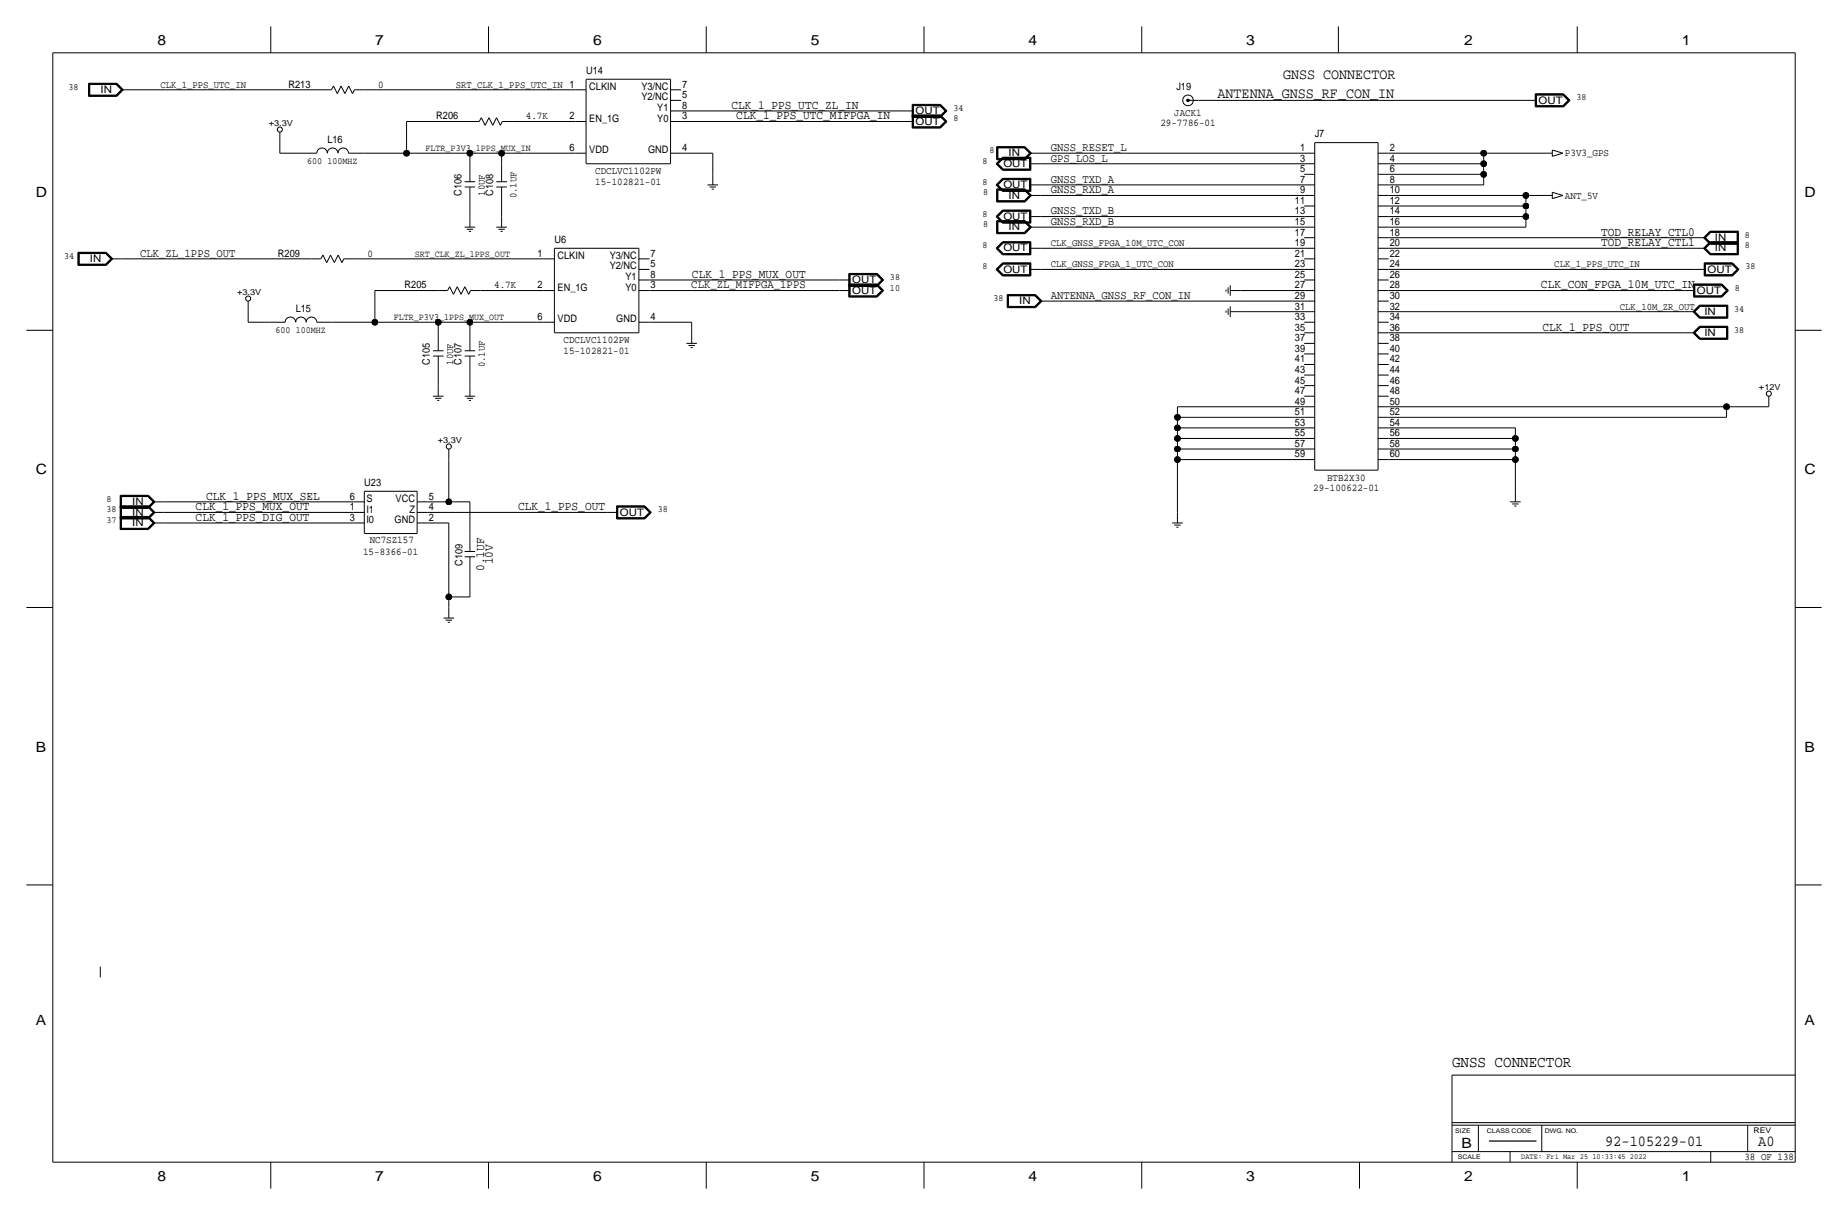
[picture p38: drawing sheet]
<svg xmlns="http://www.w3.org/2000/svg" width="444mm" height="292mm" viewBox="0 0 444 292" stroke-linecap="round" stroke-linejoin="round" font-family="sans-serif">
<defs><g id="words">
<text font-size="3.8" x="349.2" y="256.5">GNSS CONNECTOR</text>
<g font-size="3.7">
<text x="386.1" y="275.6">92-105229-01</text>
<text x="422.9" y="275.6">A0</text>
</g>
<g font-size="3.6">
<text x="292.9" y="23.6">ANTENNA_GNSS_RF_CON_IN</text>
<text x="308.6" y="19.1">GNSS CONNECTOR</text>
</g>
<g font-size="3.4">
<text x="37.9" y="10.8">8</text>
<text x="90.3" y="10.8">7</text>
<text x="142.6" y="10.8">6</text>
<text x="195" y="10.8">5</text>
<text x="247.4" y="10.8">4</text>
<text x="299.8" y="10.8">3</text>
<text x="352.2" y="10.8">2</text>
<text x="404.5" y="10.8">1</text>
<text x="8.6" y="47.3">D</text>
<text x="434" y="47.3">D</text>
<text x="8.6" y="114">C</text>
<text x="434" y="114">C</text>
<text x="8.6" y="180.7">B</text>
<text x="434" y="180.7">B</text>
<text x="8.6" y="246.4">A</text>
<text x="434" y="246.4">A</text>
<text x="351.5" y="275.9">B</text>
<text x="37.9" y="283.8">8</text>
<text x="90.3" y="283.8">7</text>
<text x="142.6" y="283.8">6</text>
<text x="195" y="283.8">5</text>
<text x="247.4" y="283.8">4</text>
<text x="299.8" y="283.8">3</text>
<text x="352.1" y="283.8">2</text>
<text x="404.5" y="283.8">1</text>
</g>
<g font-size="3">
<text x="175.9" y="26.2">CLK_1_PPS_UTC_ZL_IN</text>
<text x="177.1" y="28.7">CLK_1_PPS_UTC_MIFPGA_IN</text>
<text x="385.1" y="56.6">TOD_RELAY_CTL0</text>
<text x="385.1" y="59.2">TOD_RELAY_CTL1</text>
<text x="166.4" y="66.8">CLK_1_PPS_MUX_OUT</text>
<text x="370.7" y="69.3">CLK_CON_FPGA_10M_UTC_IN</text>
<text x="371" y="79.5">CLK_1_PPS_OUT</text>
<text x="47.1" y="122.7">CLK_1_PPS_MUX_OUT</text>
<text x="47.1" y="125.2">CLK_1_PPS_DIG_OUT</text>
<text x="49.6" y="120.1">CLK_1_PPS_MUX_SEL</text>
<text x="124.6" y="122.7">CLK_1_PPS_OUT</text>
<text x="116.5" y="137.3" transform="rotate(-90 116.5 137.3)">0.1UF</text>
<text x="118.6" y="135.7" transform="rotate(-90 118.6 135.7)">10V</text>
</g>
<g font-size="2.9">
<text x="252.7" y="38.9">GPS_LOS_L</text>
<text x="252.7" y="36.3">GNSS_RESET_L</text>
<text x="252.7" y="46.5">GNSS_RXD_A</text>
<text x="252.7" y="43.9">GNSS_TXD_A</text>
<text x="252.7" y="51.6">GNSS_TXD_B</text>
<text x="252.7" y="54.1">GNSS_RXD_B</text>
<text x="33.7" y="61.7">CLK_ZL_1PPS_OUT</text>
<text x="166.3" y="69.3">CLK_ZL_MIFPGA_1PPS</text>
<text x="252.7" y="71.9">ANTENNA_GNSS_RF_CON_IN</text>
</g>
<g font-size="2.5">
<text x="141" y="17.8">U14</text>
<text x="24.2" y="22.4">IN</text>
<text x="69.4" y="21.1">R213</text>
<text x="90.9" y="21.1">0</text>
<text x="141.7" y="21.6">CLKIN</text>
<text x="154.3" y="21.6">Y3/NC</text>
<text x="164.1" y="21.1">7</text>
<text x="164.1" y="23.6">5</text>
<text x="282.9" y="21.6">J19</text>
<text x="104.9" y="28.7">R206</text>
<text x="126.5" y="28.7">4.7K</text>
<text x="136.9" y="28.7">2</text>
<text x="141.7" y="29.2">EN_1G</text>
<text x="154.3" y="24.1">Y2/NC</text>
<text x="158.1" y="29.2">Y0</text>
<text x="158.1" y="26.7">Y1</text>
<text x="164.1" y="26.2">8</text>
<text x="164.1" y="28.7">3</text>
<text x="220.2" y="27.4">OUT</text>
<text x="220.2" y="30">OUT</text>
<text x="282.4" y="27.9">JACK1</text>
<text x="370.1" y="24.9">OUT</text>
<text x="78.7" y="34.3">L16</text>
<text x="279.1" y="30.2">29-7786-01</text>
<text x="316.2" y="33">J7</text>
<text x="136.9" y="36.3">6</text>
<text x="141.7" y="36.8">VDD</text>
<text x="143.2" y="41.9">CDCLVC1102PW</text>
<text x="155.9" y="36.8">GND</text>
<text x="164.1" y="36.3">4</text>
<text x="241.3" y="40.1">OUT</text>
<text x="242.6" y="37.6">IN</text>
<text x="312.7" y="41.4">5</text>
<text x="312.7" y="38.8">3</text>
<text x="312.7" y="36.3">1</text>
<text x="334.3" y="41.4">6</text>
<text x="334.3" y="38.8">4</text>
<text x="334.3" y="36.3">2</text>
<text x="376.4" y="37.6">P3V3_GPS</text>
<text x="111" y="47.1" transform="rotate(-90 111 47.1)">C106</text>
<text x="118.6" y="47.1" transform="rotate(-90 118.6 47.1)">C108</text>
<text x="143.2" y="44.5">15-102821-01</text>
<text x="241.3" y="45.2">OUT</text>
<text x="242.6" y="47.8">IN</text>
<text x="312.7" y="46.5">9</text>
<text x="312.7" y="43.9">7</text>
<text x="334.3" y="46.5">10</text>
<text x="334.3" y="43.9">8</text>
<text x="376.4" y="47.8">ANT_5V</text>
<text x="241.3" y="52.8">OUT</text>
<text x="311.5" y="51.5">13</text>
<text x="311.5" y="49">11</text>
<text x="334.3" y="51.5">14</text>
<text x="334.3" y="49">12</text>
<text x="133.4" y="58.4">U6</text>
<text x="242.6" y="55.4">IN</text>
<text x="311.5" y="59.2">19</text>
<text x="311.5" y="56.6">17</text>
<text x="311.5" y="54.1">15</text>
<text x="334.3" y="59.2">20</text>
<text x="334.3" y="56.6">18</text>
<text x="334.3" y="54.1">16</text>
<text x="412.5" y="57.9">IN</text>
<text x="21.6" y="63">IN</text>
<text x="66.8" y="61.7">R209</text>
<text x="88.4" y="61.7">0</text>
<text x="129.3" y="61.7">1</text>
<text x="134.1" y="62.2">CLKIN</text>
<text x="146.6" y="64.8">Y2/NC</text>
<text x="146.6" y="62.2">Y3/NC</text>
<text x="156.5" y="61.7">7</text>
<text x="156.5" y="64.3">5</text>
<text x="241.3" y="65.5">OUT</text>
<text x="241.3" y="60.5">OUT</text>
<text x="311.5" y="64.3">23</text>
<text x="311.5" y="61.7">21</text>
<text x="334.3" y="64.3">24</text>
<text x="334.3" y="61.7">22</text>
<text x="410.7" y="65.5">OUT</text>
<text x="412.5" y="60.5">IN</text>
<text x="97.3" y="69.3">R205</text>
<text x="118.9" y="69.3">4.7K</text>
<text x="129.3" y="69.3">2</text>
<text x="134.1" y="69.8">EN_1G</text>
<text x="150.5" y="69.8">Y0</text>
<text x="150.5" y="67.3">Y1</text>
<text x="156.5" y="66.8">8</text>
<text x="156.5" y="69.3">3</text>
<text x="205" y="70.6">OUT</text>
<text x="205" y="68.1">OUT</text>
<text x="311.5" y="71.9">29</text>
<text x="311.5" y="69.3">27</text>
<text x="311.5" y="66.8">25</text>
<text x="334.3" y="71.9">30</text>
<text x="334.3" y="69.3">28</text>
<text x="334.3" y="66.8">26</text>
<text x="408.2" y="70.6">OUT</text>
<text x="71.1" y="74.9">L15</text>
<text x="129.3" y="77">6</text>
<text x="134.1" y="77.5">VDD</text>
<text x="148.2" y="77.5">GND</text>
<text x="156.5" y="77">4</text>
<text x="245.2" y="73.2">IN</text>
<text x="311.5" y="77">33</text>
<text x="311.5" y="74.4">31</text>
<text x="334.3" y="77">34</text>
<text x="334.3" y="74.4">32</text>
<text x="410" y="75.7">IN</text>
<text x="135.5" y="82.5">CDCLVC1102PW</text>
<text x="311.5" y="82">37</text>
<text x="311.5" y="79.5">35</text>
<text x="334.3" y="82">38</text>
<text x="334.3" y="79.5">36</text>
<text x="410" y="80.8">IN</text>
<text x="103.4" y="87.7" transform="rotate(-90 103.4 87.7)">C105</text>
<text x="111" y="87.7" transform="rotate(-90 111 87.7)">C107</text>
<text x="135.5" y="85.1">15-102821-01</text>
<text x="311.5" y="89.7">43</text>
<text x="311.5" y="87.1">41</text>
<text x="311.5" y="84.6">39</text>
<text x="334.3" y="89.7">44</text>
<text x="334.3" y="87.1">42</text>
<text x="334.3" y="84.6">40</text>
<text x="311.5" y="94.7">47</text>
<text x="311.5" y="92.2">45</text>
<text x="334.3" y="94.7">48</text>
<text x="334.3" y="92.2">46</text>
<text x="311.5" y="99.8">51</text>
<text x="311.5" y="97.3">49</text>
<text x="334.3" y="99.8">52</text>
<text x="334.3" y="97.3">50</text>
<text x="311.5" y="107.4">57</text>
<text x="311.5" y="104.9">55</text>
<text x="311.5" y="102.4">53</text>
<text x="334.3" y="107.4">58</text>
<text x="334.3" y="104.9">56</text>
<text x="334.3" y="102.4">54</text>
<text x="311.5" y="110">59</text>
<text x="334.3" y="110">60</text>
<text x="87.6" y="116.8">U23</text>
<text x="315.9" y="118.1">29-100622-01</text>
<text x="319.2" y="115.6">BTB2X30</text>
<text x="31.8" y="121.4">IN</text>
<text x="31.8" y="124">IN</text>
<text x="84.1" y="120.1">6</text>
<text x="84.1" y="122.7">1</text>
<text x="84.1" y="125.2">3</text>
<text x="88.1" y="120.7">S</text>
<text x="88.1" y="123.2">I1</text>
<text x="88.1" y="125.8">I0</text>
<text x="94.9" y="125.8">GND</text>
<text x="95.2" y="120.7">VCC</text>
<text x="98.5" y="123.2">Z</text>
<text x="103.1" y="122.7">4</text>
<text x="103.1" y="120.1">5</text>
<text x="103.1" y="125.2">2</text>
<text x="149.1" y="124">OUT</text>
<text x="31.8" y="126.5">IN</text>
<text x="88.9" y="130.7">NC7SZ157</text>
<text x="87.3" y="133.3">15-8366-01</text>
<text x="111.3" y="136" transform="rotate(-90 111.3 136)">C109</text>
<text x="419.6" y="278.9">38 OF 138</text>
</g>
<g font-size="2.4">
<text x="38.6" y="21.1">CLK_1_PPS_UTC_IN</text>
<text x="109.6" y="21.1">SRT_CLK_1_PPS_UTC_IN 1</text>
<text x="116.6" y="47" transform="rotate(-90 116.6 47)">10UF</text>
<text x="124.2" y="47.7" transform="rotate(-90 124.2 47.7)">0.1UF</text>
<text x="252.7" y="59.2">CLK_GNSS_FPGA_10M_UTC_CON</text>
<text x="252.7" y="64.3">CLK_GNSS_FPGA_1_UTC_CON</text>
<text x="373.9" y="64.3">CLK_1_PPS_UTC_IN</text>
<text x="389.6" y="74.4">CLK_10M_ZR_OUT</text>
<text x="109" y="87.7" transform="rotate(-90 109 87.7)">10UF</text>
<text x="116.6" y="88.3" transform="rotate(-90 116.6 88.3)">0.1UF</text>
</g>
<g font-size="2.3">
<text x="16.5" y="21.6">38</text>
<text x="229.3" y="26.7">34</text>
<text x="229.3" y="29.2">8</text>
<text x="379.2" y="24.1">38</text>
<text x="73.9" y="39.4">600</text>
<text x="78.7" y="39.4">100MHZ</text>
<text x="102.4" y="36.3">FLTR_P3V3_1PPS_MUX_IN</text>
<text x="236.3" y="39.4">8</text>
<text x="238" y="36.8">8</text>
<text x="236.3" y="44.5">8</text>
<text x="236.5" y="47">8</text>
<text x="236.3" y="52.1">8</text>
<text x="236.3" y="59.7">8</text>
<text x="236.5" y="54.6">8</text>
<text x="419.7" y="59.7">8</text>
<text x="419.7" y="57.2">8</text>
<text x="15.4" y="62.2">34</text>
<text x="99.7" y="61.7">SRT_CLK_ZL_1PPS_OUT</text>
<text x="236.3" y="64.8">8</text>
<text x="419.8" y="64.8">38</text>
<text x="214.1" y="69.8">10</text>
<text x="214.1" y="67.3">38</text>
<text x="417.3" y="69.9">8</text>
<text x="94.7" y="77">FLTR_P3V3_1PPS_MUX_OUT</text>
<text x="239" y="72.4">38</text>
<text x="417.1" y="74.9">34</text>
<text x="66.2" y="80">600</text>
<text x="71.1" y="80">100MHZ</text>
<text x="417.1" y="80">38</text>
<text x="25.6" y="123.2">38</text>
<text x="25.6" y="125.7">37</text>
<text x="25.7" y="120.6">8</text>
<text x="158.2" y="123.2">38</text>
</g>
<g font-size="2">
<text x="64.6" y="30.3">+3.3V</text>
<text x="57" y="71">+3.3V</text>
<text x="423.1" y="93.8">+12V</text>
<text x="105.3" y="106.5">+3.3V</text>
</g>
<g font-size="1.9">
<text x="421.8" y="272.3">REV</text>
<text x="365.9" y="278.7">DATE: Fri Mar 25 10:33:45 2022</text>
</g>
<g font-size="1.5">
<text x="350" y="272.3">SIZE</text>
<text x="357.6" y="272.3">CLASS CODE</text>
<text x="371.6" y="272.3">DWG. NO.</text>
<text x="350.7" y="278.7">SCALE</text>
</g>
</g></defs>
<g fill="none" stroke="#000" stroke-width=".24">
<path d="M12.7 12.7h419.1zM12.7 12.7v266.7zM65.1 6.3v6.4zM117.5 6.3v6.4zM141 19.1v20.3zM141 19.1h20.3zM161.3 19.1v20.3zM169.9 6.3v6.4zM222.2 6.3v6.4zM274.6 6.3v6.4zM321.9 6.3v6.4zM379.4 6.3v6.4z"/>
<path d="M431.8 12.7v266.7zM21.3 20v3.2zM21.3 23.2h6.8zM21.3 20h6.8zM21.4 20.1h6.6zM21.4 20.1v3zM21.4 23.1h6.6zM21.5 20.2v2.8zM21.5 23h6.5zM21.5 20.2h6.5zM21.6 20.3h6.3zM21.6 20.3v2.6z"/>
<path d="M21.6 22.9h6.3zM27.9 22.9l1.3-1.3zM27.9 20.3l1.3 1.3zM28 23l1.4-1.4zM28 20.2l1.4 1.4zM28 23.1l1.5-1.5zM28 20.1l1.5 1.5zM28.1 20l1.6 1.6zM28.1 23.2l1.6-1.6zM29.2 21.6h2.5zM31.7 21.6h45.8zM67.3 36.8h5.1z"/>
<path d="M67.3 34.3v2.5zM67.3 31.8v2.5zM72.4 36.8h3.8zM76.2 36.8a1.27 1.27 0 0 1 1.3-1.2 1.27 1.27 0 0 1 1.2 1.2 1.27 1.27 0 0 1 1.3-1.2 1.27 1.27 0 0 1 1.3 1.2 1.27 1.27 0 0 1 1.3-1.2 1.27 1.27 0 0 1 1.2 1.2M77.5 21.6h2.2zM80.2 20.7l-.5 .9zM80.2 20.7l.9 1.8zM82 20.7l1 1.8zM82 20.7l-.9 1.8zM83.8 36.8h3.8zM83.9 20.7l-.9 1.8zM83.9 20.7l.9 1.8z"/>
<path d="M85.2 21.6h2.4zM85.2 21.6l-.4 .9zM87.6 36.8h10.2zM87.6 21.6h50.8zM97.8 36.8h15.2zM97.8 29.2h15.2zM97.8 29.2v7.6zM113 36.8h7.6zM113 36.8v2.6zM113 29.2h2.3zM113 39.4v4.3zM115.8 28.3l-.5 .9z"/>
<path d="M115.8 28.3l.9 1.8zM117.6 28.3l.9 1.8zM117.6 28.3l-.9 1.8zM119.4 28.3l-.9 1.8zM119.4 28.3l.9 1.8zM120.6 36.8h17.8zM120.6 36.8v2.6zM120.6 39.4v4.3zM120.8 29.2l-.5 .9zM120.8 29.2h2.4zM123.2 29.2h15.2zM138.4 29.2h2.6z"/>
<path d="M138.4 21.6h2.6zM138.4 36.8h2.6zM141 39.4h20.3zM161.3 29.2h2.5zM161.3 24.1h2.5zM161.3 26.7h2.5zM161.3 21.6h2.5zM161.3 36.8h2.5zM163.8 36.8h7.6zM163.8 29.2h53.4zM163.8 26.7h53.4zM171.4 36.8v5.1z"/>
<path d="M217.2 26.7h2.5zM217.2 29.2h2.5zM219.4 28.2h6.8zM219.4 25.1v3.1zM219.4 30.8h6.8zM219.4 27.6v3.2zM219.4 25.1h6.8zM219.4 27.6h6.8zM219.5 25.2v2.9zM219.5 28.1h6.7zM219.5 27.7v3zM219.5 30.7h6.7z"/>
<path d="M219.5 25.2h6.7zM219.5 27.7h6.7zM219.6 25.3h6.5zM219.6 27.8h6.5zM219.6 25.3v2.7zM219.6 28h6.5zM219.6 27.8v2.8zM219.6 30.6h6.5zM219.7 25.4h6.4zM219.7 25.4v2.5zM219.7 27.9h6.4zM219.7 27.9v2.6z"/>
<path d="M219.7 30.5h6.4zM226.1 27.9l1.2-1.2zM226.1 30.5l1.2-1.3zM226.1 25.4l1.2 1.3zM226.1 27.9l1.2 1.3zM226.1 28l1.4-1.3zM226.1 30.6l1.4-1.4zM226.1 25.3l1.4 1.4zM226.1 27.8l1.4 1.4zM226.2 25.2l1.4 1.5zM226.2 27.7l1.4 1.5zM226.2 28.1l1.4-1.4z"/>
<path d="M226.2 30.7l1.4-1.5zM226.2 25.1l1.6 1.6zM226.2 27.6l1.6 1.6zM226.2 28.2l1.6-1.5zM226.2 30.8l1.6-1.6zM239.6 39.4l1.5 1.5zM239.6 39.4l1.5-1.6zM239.7 35.3h6.8zM239.7 39.4l1.5 1.4zM239.7 39.4l1.5-1.5zM239.7 35.3v3.1zM239.7 38.4h6.8z"/>
<path d="M239.8 35.4v2.9zM239.8 38.3h6.7zM239.8 35.4h6.7zM239.9 39.4l1.3-1.4zM239.9 39.4l1.3 1.3zM239.9 35.5v2.7zM239.9 38.2h6.5zM239.9 35.5h6.5zM240 39.4l1.3 1.2zM240 39.4l1.3-1.3zM240 35.6h6.4zM240 35.6v2.5z"/>
<path d="M240 38.1h6.4zM241.1 37.8h6.9zM241.2 37.9h6.7zM241.2 38h6.6zM241.3 38.1h6.3zM246.4 35.6l1.2 1.2zM246.4 38.1l1.3-1.3zM246.4 38.2l1.4-1.4zM246.4 35.5l1.4 1.3zM246.5 35.4l1.5 1.4zM246.5 38.4l1.6-1.6zM246.5 35.3l1.6 1.5z"/>
<path d="M247.6 38.1v2.5zM247.7 39.4h2.5zM247.7 36.8h2.5zM247.8 38v2.7zM247.9 37.9v2.9zM248 36.8l-1.5 1.5zM248 37.8v3.1zM250.2 36.8h63.5zM250.2 39.4h63.5zM285.8 24.1h2.5zM288.3 24.1h78.7zM313.7 39.4h2.5z"/>
<path d="M313.7 36.8h2.5zM316.2 34.3h15.3zM316.2 34.3v78.7zM331.5 34.3v78.7zM331.5 39.4h2.5zM331.5 36.8h2.5zM334 36.8h22.9zM334 39.4h22.9zM356.9 36.8v2.6zM356.9 39.4v2.5zM356.9 36.8h15.2zM367 24.1h2.6z"/>
<path d="M369.3 25.7h6.8zM369.3 22.6v3.1zM369.3 22.6h6.8zM369.4 22.7h6.6zM369.4 22.7v2.9zM369.4 25.6h6.6zM369.5 22.8v2.7zM369.5 25.5h6.5zM369.5 22.8h6.5zM369.6 22.9h6.3zM369.6 22.9v2.5zM369.6 25.4h6.3z"/>
<path d="M372.1 36.8h1.3zM373.4 37.6l2.5-.8zM373.4 36.1l2.5 .7zM373.4 36.1v1.5zM375.9 22.9l1.3 1.2zM375.9 25.4l1.3-1.3zM376 22.8l1.3 1.3zM376 25.5l1.3-1.4zM376 25.6l1.5-1.5zM376 22.7l1.5 1.4zM376.1 22.6l1.5 1.5zM376.1 25.7l1.5-1.6z"/>
<path d="M111.8 45h2.5zM111.8 43.7h2.5zM111.8 54.6h2.5zM112.3 55.1h1.5zM112.8 55.6h.5zM113 49.5v2.6zM113 52.1v2.5zM113 45v4.5zM119.4 54.6h2.5zM119.4 45h2.5zM119.4 43.7h2.5zM119.9 55.1h1.5z"/>
<path d="M120.4 55.6h.5zM120.6 49.5v2.6zM120.6 52.1v2.5zM120.6 45v4.5zM133.3 59.7v20.3zM133.4 59.7h20.3zM153.7 59.7v20.3zM170.2 44.4h2.5zM170.7 45h1.5zM171.2 45.5h.5zM171.4 41.9v2.5zM239.6 59.7l1.5 1.6z"/>
<path d="M239.6 52.1l1.5 1.5zM239.6 44.4l1.5 1.6zM239.6 59.7l1.5-1.6zM239.6 52.1l1.5-1.6zM239.6 44.4l1.5-1.5zM239.7 53h6.8zM239.7 45.4h6.8zM239.7 59.7l1.5 1.5zM239.7 52.1l1.5 1.4zM239.7 44.5l1.5 1.4zM239.7 59.7l1.5-1.5zM239.7 53v3.2z"/>
<path d="M239.7 56.2h6.8zM239.7 52.1l1.5-1.5zM239.7 45.4v3.2zM239.7 48.6h6.8zM239.7 44.4l1.5-1.4zM239.8 53.1v3zM239.8 56.1h6.7zM239.8 45.5v3zM239.8 48.5h6.7zM239.8 53.1h6.7zM239.8 45.5h6.7zM239.9 59.7l1.3-1.4z"/>
<path d="M239.9 52.1l1.3-1.4zM239.9 44.4l1.3-1.3zM239.9 59.7l1.3 1.4zM239.9 52.1l1.3 1.3zM239.9 44.5l1.3 1.3zM239.9 53.2v2.8zM239.9 56h6.5zM239.9 45.6v2.8zM239.9 48.4h6.5zM239.9 53.2h6.5zM239.9 45.6h6.5zM240 59.7l1.3 1.3z"/>
<path d="M240 52.1l1.3 1.2zM240 44.4l1.3 1.3zM240 59.7l1.3-1.3zM240 53.3h6.4zM240 53.3v2.6zM240 55.9h6.4zM240 52.1l1.3-1.3zM240 45.7h6.4zM240 45.7v2.6zM240 48.3h6.4zM240 44.4l1.3-1.2zM241.1 58.1h6.9z"/>
<path d="M241.1 50.5h6.9zM241.1 42.9h6.9zM241.1 53.6h6.9zM241.1 46h6.9zM241.1 40.9h6.9zM241.2 58.2h6.7zM241.2 50.6h6.7zM241.2 43h6.7zM241.2 53.5h6.7zM241.2 45.9h6.7zM241.2 40.8h6.7zM241.2 58.3h6.6z"/>
<path d="M241.2 50.7h6.6zM241.2 43.1h6.6zM241.2 53.4h6.6zM241.2 45.8h6.6zM241.2 40.7h6.6zM241.3 58.4h6.3zM241.3 50.8h6.3zM241.3 53.3h6.3zM241.3 43.2h6.3zM241.3 45.7h6.3zM241.3 40.6h6.3zM246.4 53.3l1.2 1.3z"/>
<path d="M246.4 45.7l1.2 1.3zM246.4 55.9l1.3-1.3zM246.4 48.3l1.3-1.3zM246.4 56l1.4-1.4zM246.4 48.4l1.4-1.4zM246.4 53.2l1.4 1.4zM246.4 45.6l1.4 1.4zM246.5 48.5l1.5-1.5zM246.5 53.1l1.5 1.5zM246.5 45.5l1.5 1.5zM246.5 56.2l1.6-1.6zM246.5 48.6l1.6-1.6z"/>
<path d="M246.5 53l1.6 1.6zM246.5 45.4l1.6 1.6zM247.6 58.4v2.6zM247.6 50.8v2.5zM247.6 43.2v2.5zM247.7 59.7h2.5zM247.7 54.6h2.5zM247.7 52.1h2.5zM247.7 47h2.5zM247.7 44.4h2.5zM247.8 58.3v2.8zM247.8 50.7v2.7z"/>
<path d="M247.8 43.1v2.7zM247.9 58.2v3zM247.9 50.6v2.9zM247.9 43v2.9zM248 54.6l-1.5 1.5zM248 58.1v3.2zM248 50.5v3.1zM248 42.9v3.1zM250.2 44.4h63.5zM250.2 52.1h63.5zM250.2 59.7h63.5zM250.2 54.6h63.5z"/>
<path d="M250.2 47h63.5zM313.7 57.1h2.5zM313.7 59.7h2.5zM313.7 52.1h2.5zM313.7 54.6h2.5zM313.7 47h2.5zM313.7 49.5h2.5zM313.7 44.4h2.5zM313.7 41.9h2.5zM331.5 59.7h2.5zM331.5 57.1h2.5zM331.5 54.6h2.5z"/>
<path d="M331.5 52.1h2.5zM331.5 49.5h2.5zM331.5 47h2.5zM331.5 44.4h2.5zM331.5 41.9h2.5zM334 41.9h22.9zM334 44.4h22.9zM334 47h33zM334 49.5h33zM334 52.1h33zM334 59.7h73.7zM334 57.1h73.7z"/>
<path d="M334 54.6h33zM356.9 41.9v2.5zM367 47v2.5zM367 49.5v2.6zM367 52.1v2.5zM367 47h5.1zM372.1 47h1.3zM373.4 47.8l2.5-.8zM373.4 46.2l2.5 .8zM373.4 46.2v1.6zM407.7 59.7h2.5zM407.7 57.1h2.5z"/>
<path d="M409.8 59.7l1.5 1.6zM409.8 57.1l1.5 1.6zM409.8 59.7l1.5-1.6zM409.8 57.1l1.5-1.5zM409.9 59.7l1.5-1.5zM409.9 57.1l1.5-1.4zM409.9 59.7l1.5 1.5zM409.9 57.2l1.5 1.4zM410.1 59.7l1.3 1.4zM410.1 57.2l1.3 1.3zM410.1 59.7l1.3-1.4zM410.1 57.1l1.3-1.3z"/>
<path d="M410.2 59.7l1.3 1.3zM410.2 57.1l1.3 1.3zM410.2 57.1l1.3-1.2zM411.3 58.1h6.8zM411.3 55.6h6.8zM411.3 58.7h6.8zM411.4 58.6h6.6zM411.4 58.2h6.6zM411.4 55.7h6.6zM411.4 58.3h6.5zM411.4 55.8h6.5zM411.4 58.5h6.5z"/>
<path d="M411.5 58.4h6.3zM411.5 55.9h6.3zM411.5 58.4l-1.3 1.3zM417.8 58.4v2.6zM417.8 55.9v2.5zM417.9 58.3v2.8zM417.9 55.8v2.7zM418 58.2v3zM418 55.7v2.9zM418.1 58.1v3.2zM418.1 55.6v3.1zM6.3 79.4h6.4z"/>
<path d="M18.7 60.7h6.9zM18.7 60.7v3.1zM18.7 63.8h6.9zM18.8 60.8v2.9zM18.8 63.7h6.7zM18.8 60.8h6.7zM18.9 60.9h6.6zM18.9 60.9v2.7zM18.9 63.6h6.6zM19 61h6.4zM19 61v2.5zM19 63.5h6.4z"/>
<path d="M25.4 61l1.3 1.2zM25.4 63.5l1.3-1.3zM25.5 63.6l1.3-1.4zM25.5 60.9l1.3 1.3zM25.5 60.8l1.5 1.4zM25.5 63.7l1.5-1.5zM25.6 63.8l1.5-1.6zM25.6 60.7l1.5 1.5zM26.7 62.2h2.5zM29.2 62.2h45.7zM59.7 77.5h5.1zM59.7 74.9v2.6z"/>
<path d="M59.7 72.4v2.5zM64.8 77.5h3.8zM68.6 77.5a1.27 1.27 0 0 1 1.3-1.3 1.27 1.27 0 0 1 1.2 1.3 1.27 1.27 0 0 1 1.3-1.3 1.27 1.27 0 0 1 1.3 1.3 1.27 1.27 0 0 1 1.2-1.3 1.27 1.27 0 0 1 1.3 1.3M74.9 62.2h2.3zM76.2 77.5h3.8zM77.7 61.3l-.5 .9zM77.7 61.3l.9 1.8zM79.5 61.3l.9 1.8zM79.5 61.3l-.9 1.8zM80 77.5h10.2zM81.3 61.3l-.9 1.8zM81.3 61.3l.9 1.8z"/>
<path d="M82.7 62.2h2.4zM82.7 62.2l-.5 .9zM85.1 62.2h45.7zM90.2 77.5h15.2zM90.2 69.8h15.2zM90.2 69.8v7.7zM105.4 77.5h7.6zM105.4 77.5v2.5zM105.4 69.8h2.2zM108.2 68.9l-.6 .9zM108.2 68.9l.9 1.9zM110 68.9l-.9 1.9z"/>
<path d="M110 68.9l.9 1.9zM111.8 68.9l-.9 1.9zM111.8 68.9l.9 1.9zM113 77.5h17.8zM113 77.5v2.5zM113.2 69.8h2.4zM113.2 69.8l-.5 1zM115.6 69.8h15.2zM130.8 69.8h2.5zM130.8 62.2h2.5zM130.8 77.5h2.5zM153.7 69.8h2.5z"/>
<path d="M153.7 64.8h2.5zM153.7 67.3h2.5zM153.7 62.2h2.5zM153.7 77.5h2.5zM156.2 77.5h10.2zM156.2 69.8h45.7zM156.2 67.3h45.7zM166.4 77.5v2.5zM201.9 69.8h2.6zM201.9 67.3h2.6zM204.2 68.3h6.8zM204.2 65.7h6.8z"/>
<path d="M204.2 71.4h6.8zM204.2 68.3v3.1zM204.2 68.9h6.8zM204.2 65.7v3.2zM204.3 68.4v2.9zM204.3 71.3h6.6zM204.3 65.8v3zM204.3 68.8h6.6zM204.3 68.4h6.6zM204.3 65.8h6.6zM204.4 68.5v2.7zM204.4 71.2h6.5z"/>
<path d="M204.4 65.9v2.8zM204.4 68.7h6.5zM204.4 68.5h6.5zM204.4 65.9h6.5zM204.5 68.6h6.3zM204.5 68.6v2.5zM204.5 71.1h6.3zM204.5 66h6.3zM204.5 66v2.6zM210.8 71.1l1.3-1.3zM210.8 68.6l1.3-1.3zM210.8 68.6l1.3 1.2z"/>
<path d="M210.8 66l1.3 1.3zM210.9 71.2l1.3-1.3zM210.9 68.7l1.3-1.4zM210.9 68.5l1.3 1.3zM210.9 65.9l1.3 1.4zM210.9 71.3l1.5-1.4zM210.9 68.8l1.5-1.5zM210.9 68.4l1.5 1.4zM210.9 65.8l1.5 1.5zM211 68.3l1.5 1.5zM211 65.7l1.5 1.6zM211 71.4l1.5-1.6z"/>
<path d="M211 68.9l1.5-1.6zM239.6 64.8l1.5 1.5zM239.6 64.8l1.5-1.6zM239.7 64.8l1.5 1.4zM239.9 64.8l1.3-1.4zM239.9 64.8l1.3 1.3zM240 64.8l1.3 1.2zM240 64.8l1.3-1.3zM241.1 63.2h6.9zM241.1 66.3h6.9zM241.1 61.3h6.9zM241.2 63.3h6.7z"/>
<path d="M241.2 66.2h6.7zM241.2 61.2h6.7zM241.2 63.3l-1.5 1.5zM241.2 63.4h6.6zM241.2 66.1h6.6zM241.2 61.1h6.6zM241.3 63.5h6.3zM241.3 66h6.3zM241.3 61h6.3zM242.3 70.8h6.8zM242.3 70.8v3.2zM242.3 74h6.8z"/>
<path d="M242.4 70.9v3zM242.4 73.9h6.6zM242.4 70.9h6.6zM242.5 71v2.8zM242.5 73.8h6.5zM242.5 71h6.5zM242.6 71.1h6.3zM242.6 71.1v2.6zM242.6 73.7h6.3zM247.6 63.5v2.5zM247.7 64.8h2.5zM247.8 63.4v2.7z"/>
<path d="M247.9 63.3v2.9zM248 63.2v3.1zM248.9 73.7l1.3-1.3zM248.9 71.1l1.3 1.3zM249 73.8l1.3-1.4zM249 71l1.3 1.4zM249 73.9l1.5-1.5zM249 70.9l1.5 1.5zM249.1 70.8l1.5 1.6zM249.1 74l1.5-1.6zM250.2 64.8h63.5zM250.2 72.4h2.5z"/>
<path d="M252.7 72.4h61zM294.9 74.7v.5zM294.9 69.6v.5zM295.4 74.2v1.5zM295.4 69.1v1.5zM295.9 73.7v2.5zM295.9 68.6v2.5zM295.9 74.9h2.5zM295.9 69.8h2.5zM298.4 69.8h15.3zM298.4 74.9h15.3zM313.7 77.5h2.5z"/>
<path d="M313.7 72.4h2.5zM313.7 74.9h2.5zM313.7 67.3h2.5zM313.7 69.8h2.5zM313.7 64.8h2.5zM313.7 62.2h2.5zM331.5 77.5h2.5zM331.5 74.9h2.5zM331.5 72.4h2.5zM331.5 67.3h2.5zM331.5 69.8h2.5zM331.5 64.8h2.5z"/>
<path d="M331.5 62.2h2.5zM334 74.9h71.1zM334 69.8h71.1zM334 64.8h73.7zM405.1 74.9h2.6zM405.1 69.8h2.6zM407.2 74.9l1.6 1.6zM407.2 74.9l1.6-1.5zM407.4 74.9l1.4-1.4zM407.4 71.4h6.8zM407.4 68.3v3.1zM407.4 68.3h6.8z"/>
<path d="M407.4 74.9l1.4 1.5zM407.5 68.4h6.6zM407.5 68.4v2.9zM407.5 71.3h6.6zM407.5 74.9l1.4-1.3zM407.5 74.9l1.4 1.4zM407.6 68.5v2.7zM407.6 71.2h6.5zM407.6 68.5h6.5zM407.7 74.9l1.2 1.3zM407.7 74.9l1.2-1.2zM407.7 68.6h6.3z"/>
<path d="M407.7 68.6v2.5zM407.7 71.1h6.3zM407.7 64.8h2.5zM408.8 78.4h6.8zM408.8 73.4h6.8zM408.8 76.5h6.8zM408.8 78.5h6.7zM408.8 73.5h6.7zM408.8 76.4h6.7zM408.9 78.6h6.5zM408.9 73.6h6.5zM408.9 76.3h6.5z"/>
<path d="M408.9 76.2h6.4zM408.9 78.7h6.4zM408.9 73.7h6.4zM408.9 78.7l-1.2 1.3zM409.9 66.3h6.8zM409.9 63.2v3.1zM409.9 63.2h6.8zM410 63.3v2.9zM410 66.2h6.7zM410 63.3h6.7zM410.1 63.4v2.7zM410.1 66.1h6.5z"/>
<path d="M410.1 63.4h6.5zM410.2 63.5h6.4zM410.2 63.5v2.5zM410.2 66h6.4zM411.3 61.3h6.8zM411.4 61.2h6.6zM411.4 61.1h6.5zM411.5 61h6.3zM414 68.6l1.3 1.2zM414 71.1l1.3-1.3zM414.1 68.5l1.3 1.3zM414.1 71.2l1.3-1.3z"/>
<path d="M414.1 71.3l1.5-1.4zM414.1 68.4l1.5 1.4zM414.2 68.3l1.5 1.5zM414.2 71.4l1.5-1.6zM415.3 78.7v2.6zM415.3 73.7v2.5zM415.4 78.6v2.8zM415.4 73.6v2.7zM415.5 78.5v3zM415.5 73.5v2.9zM415.6 78.4v3.2zM415.6 73.4v3.1z"/>
<path d="M416.6 63.5l1.2 1.3zM416.6 66.1l1.4-1.3zM416.6 63.4l1.4 1.4zM416.7 66.2l1.4-1.4zM416.7 63.3l1.4 1.5zM416.7 63.2l1.6 1.6zM416.7 66.3l1.6-1.5zM417.8 64.8l-1.2 1.2zM431.8 79.4h6.3zM104.1 95.2h2.6zM104.1 85.6h2.6zM104.1 84.3h2.6z"/>
<path d="M104.6 95.8h1.6zM105.2 96.3h.5zM105.4 90.2v2.5zM105.4 92.7v2.5zM105.4 80v4.3zM105.4 85.6v4.6zM111.8 85.6h2.5zM111.8 84.3h2.5zM111.8 95.2h2.5zM112.3 95.8h1.5zM112.8 96.3h.5zM113 90.2v2.5z"/>
<path d="M113 80v4.3zM113 85.6v4.6zM113 92.7v2.5zM133.3 80h20.4zM165.1 82.5h2.5zM165.6 83.1h1.5zM166.1 83.6h.5zM166.4 80v2.5zM283.2 97.8v2.5zM283.2 97.8h30.5zM313.7 97.8h2.5zM313.7 95.2h2.5z"/>
<path d="M313.7 92.7h2.5zM313.7 90.2h2.5zM313.7 85.1h2.5zM313.7 87.6h2.5zM313.7 80h2.5zM313.7 82.5h2.5zM331.5 97.8h2.5zM331.5 95.2h2.5zM331.5 92.7h2.5zM331.5 90.2h2.5zM331.5 85.1h2.5zM331.5 87.6h2.5z"/>
<path d="M331.5 82.5h2.5zM331.5 80h2.5zM334 97.8h81.3zM334 80h71.1zM405.1 80h2.6zM407.2 80l1.6 1.6zM407.2 80l1.6-1.6zM407.4 80l1.4-1.5zM407.4 80l1.4 1.5zM407.5 80l1.4-1.4zM407.5 80l1.4 1.4zM407.7 80l1.2 1.3z"/>
<path d="M408.8 81.6h6.8zM408.8 81.5h6.7zM408.9 81.4h6.5zM408.9 81.3h6.4zM415.3 97.8v2.5zM415.3 97.8h10.1zM425.4 95.3v2.5zM28.9 119.1v3.1zM28.9 119.1h6.8zM29 119.2h6.7zM29 119.2v2.9zM29.1 119.3h6.5z"/>
<path d="M29.1 119.3v2.7zM29.2 119.4h6.4zM29.2 119.4v2.5zM35.6 119.4l1.2 1.2zM35.6 119.3l1.4 1.3zM35.7 119.2l1.4 1.4zM35.7 119.1l1.6 1.5zM87.6 118.1v10.2zM87.6 118.1h12.7zM100.3 118.1v10.2zM107.9 110.5v10.1zM107.9 108v2.5z"/>
<path d="M283.2 107.9v2.6zM283.2 110.5v12.7zM283.2 105.4v2.5zM283.2 102.9v2.5zM283.2 100.3v2.6zM283.2 100.3h30.5zM283.2 110.5h30.5zM283.2 107.9h30.5zM283.2 105.4h30.5zM283.2 102.9h30.5zM313.7 110.5h2.5zM313.7 107.9h2.5z"/>
<path d="M313.7 105.4h2.5zM313.7 102.9h2.5zM313.7 100.3h2.5zM316.2 113h15.3zM331.5 110.5h2.5zM331.5 107.9h2.5zM331.5 105.4h2.5zM331.5 102.9h2.5zM331.5 100.3h2.5zM334 107.9h30.5zM334 105.4h30.5zM334 110.5h30.5z"/>
<path d="M334 102.9h30.5zM334 100.3h81.3zM364.5 107.9v2.6zM364.5 105.4v2.5zM364.5 110.5v7.6zM364.5 102.9v2.5zM364.5 118.1v2.5zM28.9 122.2h6.8zM28.9 121.6v3.2zM28.9 124.8h6.8zM28.9 124.2v3.1zM28.9 127.3h6.8z"/>
<path d="M28.9 121.6h6.8zM28.9 124.2h6.8zM29 121.7h6.7zM29 124.3h6.7zM29 122.1h6.7zM29 121.7v3zM29 124.7h6.7zM29 124.3v2.9zM29 127.2h6.7zM29.1 122h6.5zM29.1 121.8h6.5zM29.1 121.8v2.8z"/>
<path d="M29.1 124.6h6.5zM29.1 124.4h6.5zM29.1 124.4v2.7zM29.1 127.1h6.5zM29.2 121.9h6.4zM29.2 124.5h6.4zM29.2 121.9v2.6zM29.2 124.5v2.5zM29.2 127h6.4zM35.6 121.9l1.2 1.3zM35.6 124.5l1.2 1.2zM35.6 121.9l1.2-1.2z"/>
<path d="M35.6 124.5l1.2-1.3zM35.6 127l1.2-1.3zM35.6 122l1.4-1.3zM35.6 124.6l1.4-1.4zM35.6 127.1l1.4-1.4zM35.6 121.8l1.4 1.4zM35.6 124.4l1.4 1.3zM35.7 124.7l1.4-1.5zM35.7 127.2l1.4-1.5zM35.7 121.7l1.4 1.5zM35.7 124.3l1.4 1.4zM35.7 121.6l1.6 1.6z"/>
<path d="M35.7 124.2l1.6 1.5zM35.7 122.2l1.6-1.6zM35.7 124.8l1.6-1.6zM35.7 127.3l1.6-1.6zM36.8 120.6h2.6zM36.8 123.2h2.6zM36.8 125.7h2.6zM37.1 120.6l-1.4 1.5zM39.4 123.2h45.7zM39.4 120.6h45.7zM39.4 125.7h45.7zM85.1 125.7h2.5z"/>
<path d="M85.1 123.2h2.5zM85.1 120.6h2.5zM87.6 128.3h12.7zM100.3 125.7h2.6zM100.3 123.2h2.6zM100.3 120.6h2.6zM102.9 123.2h43.1zM102.9 120.6h5.1zM102.9 125.7h5.1zM107.9 120.6h5.1zM107.9 125.7v17.8zM111.8 133.9h2.5z"/>
<path d="M111.8 132.6h2.5zM113 120.6v7.7zM113 138.4v5.1zM113 133.9v4.5zM113 128.3v4.3zM146 123.2h2.6zM148.3 121.6h6.8zM148.3 124.8h6.8zM148.3 121.6v3.2zM148.4 121.7v3zM148.4 124.7h6.6zM148.4 121.7h6.6z"/>
<path d="M148.5 121.8v2.8zM148.5 124.6h6.5zM148.5 121.8h6.5zM148.6 121.9h6.3zM148.6 121.9v2.6zM148.6 124.5h6.3zM154.9 121.9l1.3 1.3zM154.9 124.5l1.3-1.3zM155 124.6l1.4-1.4zM155 121.8l1.4 1.4zM155 121.7l1.5 1.5zM155 124.7l1.5-1.5z"/>
<path d="M155.1 124.8l1.6-1.6zM155.1 121.6l1.6 1.6zM281.9 125.7h2.6zM282.4 126.2h1.6zM283 126.7h.5zM283.2 123.2v2.5zM363.2 120.6h2.6zM363.7 121.2h1.6zM364.2 121.7h.5zM6.3 146h6.4zM106.7 148.6h2.5zM107.2 149.1h1.5z"/>
<path d="M107.7 149.6h.5zM107.9 143.5h5.1zM107.9 143.5v2.5zM107.9 146v2.6zM431.8 146h6.3zM6.3 212.8h6.4zM431.8 212.8h6.3zM24.1 232.4v2.6zM349.2 258.5v20.9zM349.2 258.5h82.6zM12.7 279.4h419.1zM65.1 279.4v6.4z"/>
<path d="M117.5 279.4v6.4zM169.9 279.4v6.4zM222.2 279.4v6.4zM274.6 279.4v6.4zM327 279.4v6.4zM349.2 269.9h82.6zM349.2 270.5h82.6zM349.2 276.9h82.6zM355.6 270.5v6.4zM363.2 276.9v2.5zM370.8 270.5v6.4zM379.4 279.4v6.4z"/>
<path d="M411.5 276.9v2.5zM420.4 270.5v6.4z"/>
<circle cx="67.3" cy="31.1" r=".61"/>
<circle cx="285.7" cy="24.1" r="1.28"/>
<circle cx="59.7" cy="71.8" r=".61"/>
<circle cx="425.5" cy="94.6" r=".61"/>
<circle cx="108" cy="107.3" r=".61"/>
</g>
<g fill="#000" stroke="#000" stroke-width=".24">
<path d="M285.6 24h.3v.3h-.3z"/>
<circle cx="97.8" cy="36.8" r=".71"/>
<circle cx="113" cy="36.8" r=".71"/>
<circle cx="120.7" cy="36.8" r=".71"/>
<circle cx="356.9" cy="36.8" r=".71"/>
<circle cx="356.9" cy="39.4" r=".71"/>
<circle cx="356.9" cy="41.9" r=".71"/>
<circle cx="367" cy="49.5" r=".71"/>
<circle cx="367" cy="47" r=".71"/>
<circle cx="367" cy="52.1" r=".71"/>
<circle cx="90.2" cy="77.5" r=".71"/>
<circle cx="105.4" cy="77.5" r=".71"/>
<circle cx="113" cy="77.5" r=".71"/>
<circle cx="415.3" cy="97.8" r=".71"/>
<circle cx="283.2" cy="107.9" r=".71"/>
<circle cx="283.2" cy="110.5" r=".71"/>
<circle cx="283.2" cy="100.3" r=".71"/>
<circle cx="283.2" cy="105.4" r=".71"/>
<circle cx="283.2" cy="102.9" r=".71"/>
<circle cx="364.5" cy="105.4" r=".71"/>
<circle cx="364.5" cy="107.9" r=".71"/>
<circle cx="364.5" cy="110.5" r=".71"/>
<circle cx="108" cy="120.6" r=".71"/>
<circle cx="108" cy="143.5" r=".71"/>
</g>
<path d="M358.1 274.3h11.5z" fill="none" stroke="#000" stroke-width=".3"/>
<use href="#words"/>
</svg>
